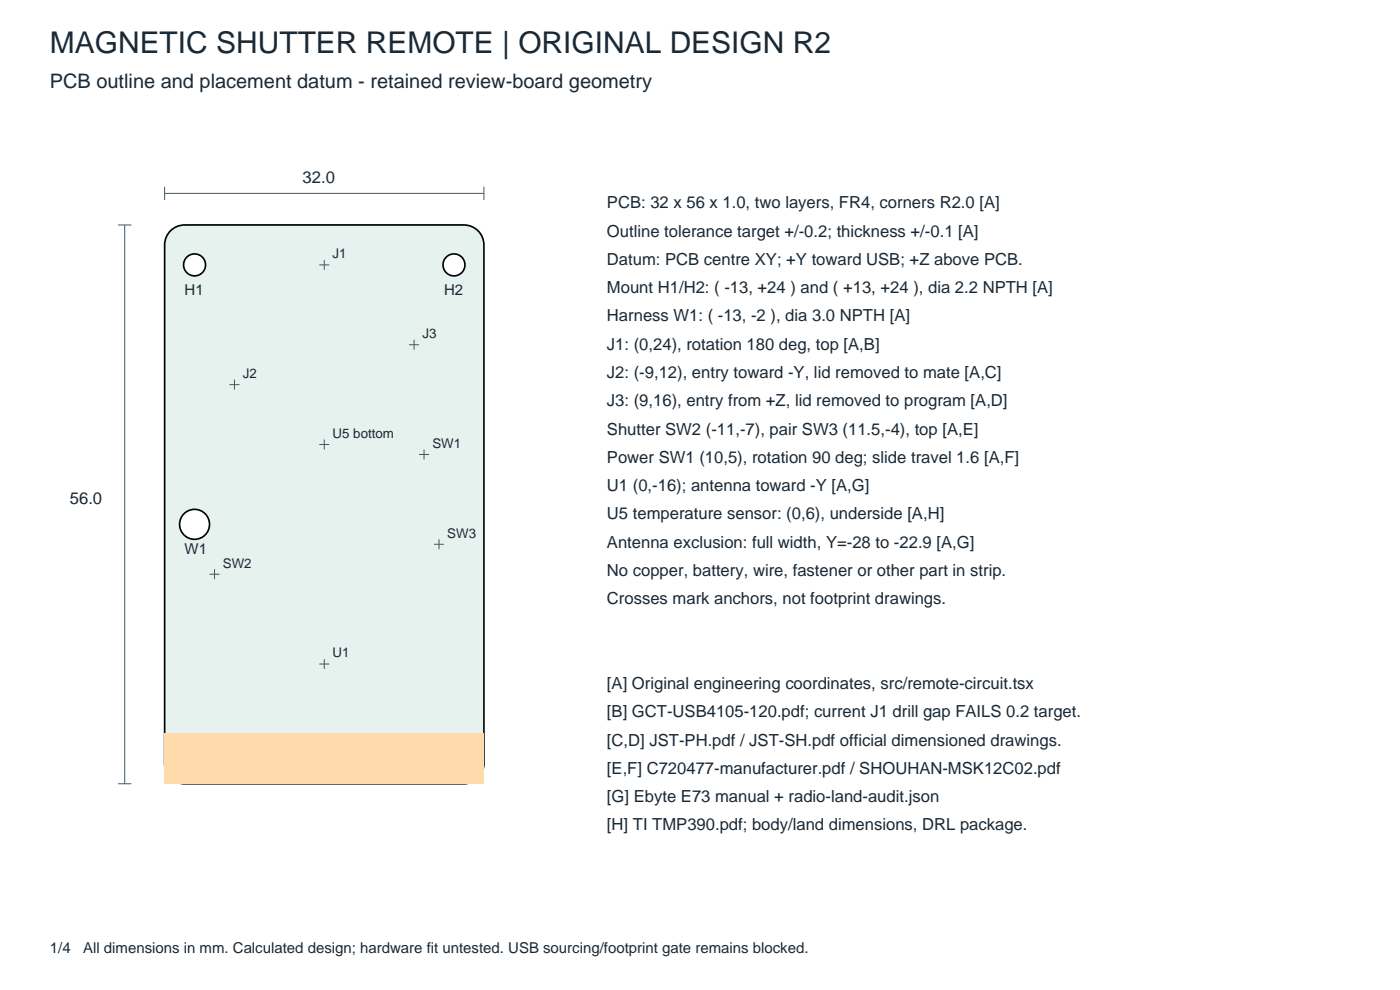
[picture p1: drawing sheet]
<svg xmlns="http://www.w3.org/2000/svg" width="297mm" height="210mm" viewBox="0 0 297 210" stroke-linecap="round" stroke-linejoin="round" font-family="sans-serif">
<defs><g id="words">
<text font-size="6.3" fill="#1a2936" x="10.6" y="11.3">MAGNETIC SHUTTER REMOTE | ORIGINAL DESIGN R2</text>
<text font-size="4.2" fill="#1a2936" x="10.6" y="18.7">PCB outline and placement datum - retained review-board geometry</text>
<g font-size="3.5" fill="#1a2936">
<text x="64.2" y="38.9">32.0</text>
<text x="128.8" y="44.2">PCB: 32 x 56 x 1.0, two layers, FR4, corners R2.0 [A]</text>
<text x="128.8" y="50.2">Outline tolerance target +/-0.2; thickness +/-0.1 [A]</text>
<text x="128.8" y="56.2">Datum: PCB centre XY; +Y toward USB; +Z above PCB.</text>
<text x="128.8" y="62.2">Mount H1/H2: ( -13, +24 ) and ( +13, +24 ), dia 2.2 NPTH [A]</text>
<text x="128.8" y="68.2">Harness W1: ( -13, -2 ), dia 3.0 NPTH [A]</text>
<text x="128.8" y="74.2">J1: (0,24), rotation 180 deg, top [A,B]</text>
<text x="128.8" y="80.2">J2: (-9,12), entry toward -Y, lid removed to mate [A,C]</text>
<text x="128.8" y="86.2">J3: (9,16), entry from +Z, lid removed to program [A,D]</text>
<text x="128.8" y="92.2">Shutter SW2 (-11,-7), pair SW3 (11.5,-4), top [A,E]</text>
<text x="128.8" y="98.2">Power SW1 (10,5), rotation 90 deg; slide travel 1.6 [A,F]</text>
<text x="14.8" y="107">56.0</text>
<text x="128.8" y="104.2">U1 (0,-16); antenna toward -Y [A,G]</text>
<text x="128.8" y="110.2">U5 temperature sensor: (0,6), underside [A,H]</text>
<text x="128.8" y="116.2">Antenna exclusion: full width, Y=-28 to -22.9 [A,G]</text>
<text x="128.8" y="122.2">No copper, battery, wire, fastener or other part in strip.</text>
<text x="128.8" y="128.2">Crosses mark anchors, not footprint drawings.</text>
<text x="128.8" y="146.1">[A] Original engineering coordinates, src/remote-circuit.tsx</text>
<text x="128.8" y="152.1">[B] GCT-USB4105-120.pdf; current J1 drill gap FAILS 0.2 target.</text>
<text x="128.8" y="158.1">[C,D] JST-PH.pdf / JST-SH.pdf official dimensioned drawings.</text>
<text x="128.8" y="164.1">[E,F] C720477-manufacturer.pdf / SHOUHAN-MSK12C02.pdf</text>
<text x="128.8" y="170.1">[G] Ebyte E73 manual + radio-land-audit.json</text>
<text x="128.8" y="176.1">[H] TI TMP390.pdf; body/land dimensions, DRL package.</text>
</g>
<g font-size="3.2" fill="#1a2936">
<text x="39.2" y="62.5">H1</text>
<text x="94.2" y="62.5">H2</text>
<text x="39.2" y="117.6">W1</text>
<text x="10.6" y="202.2">1/4</text>
<text x="17.6" y="202.2">All dimensions in mm. Calculated design; hardware fit untested. USB sourcing/footprint gate remains blocked.</text>
</g>
<g font-size="2.8" fill="#1a2936">
<text x="70.6" y="54.8">J1</text>
<text x="89.6" y="71.7">J3</text>
<text x="51.5" y="80.2">J2</text>
<text x="70.6" y="92.9">U5 bottom</text>
<text x="91.7" y="95">SW1</text>
<text x="94.9" y="114">SW3</text>
<text x="47.3" y="120.4">SW2</text>
<text x="70.6" y="139.4">U1</text>
</g>
</g></defs>
<path d="M35.9 49.2a4.2 4.2 0 0 1 3.3-1.5h59.2a4.2 4.2 0 0 1 4.3 4.3v110a4.2 4.2 0 0 1-4.3 4.3h-59.2a4.2 4.2 0 0 1-4.3-4.3v-110a4.2 4.2 0 0 1 1-2.8z" fill-rule="evenodd" fill="#e6f2ed" stroke="#000" stroke-width=".35"/>
<path d="M34.9 155.5h67.8v10.8h-67.8z" fill-rule="evenodd" fill="#ffdbab"/>
<g fill="#fff" stroke="#000" stroke-width=".35">
<circle cx="41.3" cy="56.2" r="2.33"/>
<circle cx="96.3" cy="56.2" r="2.33"/>
<circle cx="41.3" cy="111.2" r="3.2"/>
</g>
<g fill="none" stroke="#405966" stroke-width=".21">
<path d="M34.9 39.6v2.8M102.7 39.6v2.8M25 47.7h2.9M26.5 47.7v118.6M34.9 41h67.8M67.7 56.2h2.1M68.8 55.1v2.1M86.8 73.1h2.1M87.8 72.1v2.1M48.7 81.6h2.1M49.7 80.5v2.1M67.7 94.3h2.1"/>
<path d="M68.8 93.2v2.1M88.9 96.4h2.1M90 95.3v2.2M92.1 115.5h2.1M93.1 114.4v2.1M44.4 121.8h2.2M45.5 120.7v2.2M68.8 139.8v2.1M67.7 140.9h2.1M25 166.3h2.9"/>
</g>
<use href="#words"/>
</svg>
